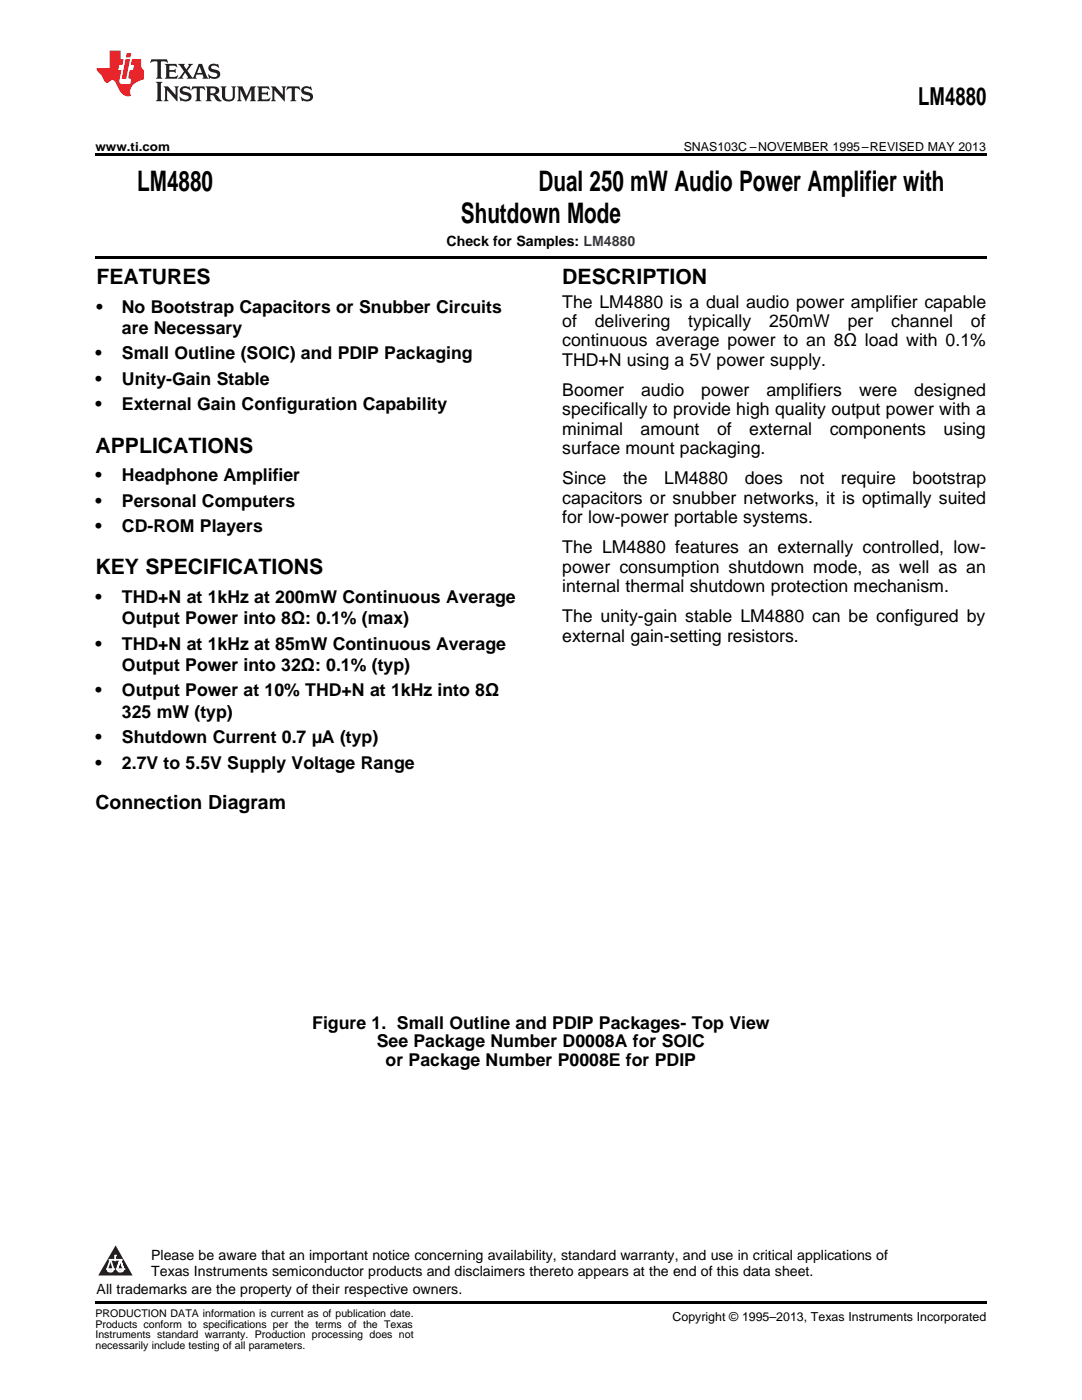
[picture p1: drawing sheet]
<svg xmlns="http://www.w3.org/2000/svg" width="216mm" height="279mm" viewBox="0 0 216 279" stroke-linecap="round" stroke-linejoin="round" font-family="sans-serif">
<defs><g id="words">
<g font-size="5.6">
<text x="27.4" y="38.1">LM4880</text>
<text x="107.5" y="38.1">Dual 250 mW Audio Power Amplifier with</text>
<text x="92" y="44.4">Shutdown Mode</text>
</g>
<text font-size="4.9" x="183.2" y="21">LM4880</text>
<g font-size="4.2">
<text x="19.2" y="56.7">FEATURES</text>
<text x="112.2" y="56.7">DESCRIPTION</text>
<text x="19" y="90.3">APPLICATIONS</text>
<text x="19" y="114.7">KEY SPECIFICATIONS</text>
</g>
<text font-size="3.9" x="19" y="161.5">Connection Diagram</text>
<g font-size="3.5">
<text x="19.2" y="62.4">•</text>
<text x="24.3" y="62.4">No Bootstrap Capacitors or Snubber Circuits</text>
<text x="112.2" y="61.4">The LM4880 is a dual audio power amplifier capable</text>
<text x="112.2" y="65.3">of</text>
<text x="118.7" y="65.3">delivering</text>
<text x="137.3" y="65.3">typically</text>
<text x="153.5" y="65.3">250mW</text>
<text x="169.2" y="65.3">per</text>
<text x="177.8" y="65.3">channel</text>
<text x="193.7" y="65.3">of</text>
<text x="19" y="71.7">•</text>
<text x="24.3" y="66.6">are Necessary</text>
<text x="24.3" y="71.7">Small Outline (SOIC) and PDIP Packaging</text>
<text x="112.2" y="69.1">continuous average power to an 8Ω load with 0.1%</text>
<text x="19" y="76.8">•</text>
<text x="24.3" y="76.8">Unity-Gain Stable</text>
<text x="112.2" y="73">THD+N using a 5V power supply.</text>
<text x="19" y="81.8">•</text>
<text x="24.3" y="81.8">External Gain Configuration Capability</text>
<text x="112.2" y="79">Boomer</text>
<text x="112.2" y="82.9">specifically to provide high quality output power with a</text>
<text x="127.9" y="79">audio</text>
<text x="139.9" y="79">power</text>
<text x="152.9" y="79">amplifiers</text>
<text x="171.4" y="79">were</text>
<text x="182.4" y="79">designed</text>
<text x="112.2" y="86.8">minimal</text>
<text x="127.8" y="86.8">amount</text>
<text x="143.1" y="86.8">of</text>
<text x="149.5" y="86.8">external</text>
<text x="165.6" y="86.8">components</text>
<text x="188.3" y="86.8">using</text>
<text x="112.2" y="90.7">surface mount packaging.</text>
<text x="19" y="96">•</text>
<text x="19" y="101.1">•</text>
<text x="24.3" y="96">Headphone Amplifier</text>
<text x="24.3" y="101.1">Personal Computers</text>
<text x="112.2" y="96.7">Since</text>
<text x="112.2" y="100.5">capacitors or snubber networks, it is optimally suited</text>
<text x="124.3" y="96.7">the</text>
<text x="132.5" y="96.7">LM4880</text>
<text x="148.6" y="96.7">does</text>
<text x="159.6" y="96.7">not</text>
<text x="167.8" y="96.7">require</text>
<text x="182.1" y="96.7">bootstrap</text>
<text x="19" y="106.2">•</text>
<text x="24.3" y="106.2">CD-ROM Players</text>
<text x="112.2" y="104.4">for low-power portable systems.</text>
<text x="112.2" y="110.4">The LM4880 features an externally controlled, low-</text>
<text x="112.2" y="114.3">power consumption shutdown mode, as well as an</text>
<text x="112.2" y="118.2">internal thermal shutdown protection mechanism.</text>
<text x="19" y="120.4">•</text>
<text x="24.3" y="120.4">THD+N at 1kHz at 200mW Continuous Average</text>
<text x="24.3" y="124.6">Output Power into 8Ω: 0.1% (max)</text>
<text x="112.2" y="124.2">The unity-gain stable LM4880 can be configured by</text>
<text x="19" y="129.7">•</text>
<text x="24.3" y="129.7">THD+N at 1kHz at 85mW Continuous Average</text>
<text x="112.2" y="128.1">external gain-setting resistors.</text>
<text x="24.3" y="133.9">Output Power into 32Ω: 0.1% (typ)</text>
<text x="19" y="139">•</text>
<text x="24.3" y="139">Output Power at 10% THD+N at 1kHz into 8Ω</text>
<text x="24.3" y="143.2">325 mW (typ)</text>
<text x="19" y="148.3">•</text>
<text x="24.3" y="148.3">Shutdown Current 0.7 µA (typ)</text>
<text x="19" y="153.4">•</text>
<text x="24.3" y="153.4">2.7V to 5.5V Supply Voltage Range</text>
<text x="62.3" y="205.3">Figure 1. Small Outline and PDIP Packages- Top View</text>
<text x="75.2" y="209">See Package Number D0008A for SOIC</text>
<text x="76.9" y="212.7">or Package Number P0008E for PDIP</text>
</g>
<g font-size="2.8">
<text x="89.1" y="49">Check for Samples: LM4880</text>
<text x="30.2" y="251.5">Please be aware that an important notice concerning availability, standard warranty, and use in critical applications of</text>
<text x="30.2" y="254.7">Texas Instruments semiconductor products and disclaimers thereto appears at the end of this data sheet.</text>
<text x="19.3" y="258.2">All trademarks are the property of their respective owners.</text>
</g>
<g font-size="2.5">
<text x="19" y="30.1">www.ti.com</text>
<text x="136.4" y="30.1">SNAS103C –NOVEMBER 1995–REVISED MAY 2013</text>
<text x="134.2" y="263.6">Copyright © 1995–2013, Texas Instruments Incorporated</text>
</g>
<g font-size="2.1">
<text x="19" y="262.9">PRODUCTION DATA information is current as of publication date.</text>
<text x="19" y="265">Products conform to specifications per the terms of the Texas</text>
<text x="19" y="267.1">Instruments standard warranty. Production processing does not</text>
<text x="19" y="269.2">necessarily include testing of all parameters.</text>
</g>
<g font-size=".4" fill="#fff">
<text x="19" y="56.5">1</text>
<text x="19" y="258.2">2</text>
</g>
</g></defs>
<path d="M19 259.7h177.8v.5h-177.8z" fill="#000"/>
<path d="M23.1 248.5l3.4 6.1h-6.9z" fill="#231f20"/>
<path d="M21.4 253.3h1.2l-.3 .5h-.3a.55 .55 0 0 1-.6-.5z" fill-rule="evenodd" fill="#fff"/>
<path d="M21.4 253.3h1.2l-.3 .5h-.3a.55 .55 0 0 1-.6-.5z" fill="none" stroke="#231f20" stroke-width=".34"/>
<path d="M21.4 253.3l1.2 .1-.3 .4h-.5z" fill="none" stroke="#fff" stroke-width=".34"/>
<path d="M23 251.5h.1" fill="none" stroke="#fff" stroke-width=".34"/>
<path d="M23 250.6v.9z" fill="#fff"/>
<path d="M23 250.6v.9z" fill="none" stroke="#fff" stroke-width=".34"/>
<circle cx="23" cy="250.6" r=".17" fill="#fff"/>
<path d="M21.9 251.4h.1" fill="none" stroke="#fff" stroke-width=".34"/>
<path d="M21.9 251.4h2.3z" fill="#fff"/>
<path d="M21.9 251.4h2.3z" fill="none" stroke="#fff" stroke-width=".34"/>
<circle cx="24.2" cy="251.4" r=".17" fill="#fff"/>
<path d="M23.3 253.3h.1" fill="none" stroke="#fff" stroke-width=".34"/>
<path d="M24 251.4l-.7 1.9z" fill="#fff"/>
<path d="M24 251.4l-.7 1.9z" fill="none" stroke="#fff" stroke-width=".34"/>
<path d="M24 251.4l.7 1.9z" fill="#fff"/>
<path d="M24 251.4l.7 1.9z" fill="none" stroke="#fff" stroke-width=".34"/>
<path d="M24.6 253.3h.1" fill="none" stroke="#fff" stroke-width=".34"/>
<circle cx="21.4" cy="253.3" r=".17" fill="#fff"/>
<path d="M22.1 251.4l-.7 1.9z" fill="#fff"/>
<path d="M22.1 251.4l-.7 1.9z" fill="none" stroke="#fff" stroke-width=".34"/>
<path d="M22.1 251.4l.5 1.9z" fill="#fff"/>
<path d="M22.1 251.4l.5 1.9z" fill="none" stroke="#fff" stroke-width=".34"/>
<circle cx="22.6" cy="253.3" r=".17" fill="#fff"/>
<path d="M23.4 253.3h1.3a.65 .65 0 0 1-.7 .5 .65 .65 0 0 1-.6-.5z" fill-rule="evenodd" fill="#fff"/>
<path d="M23.4 253.3h1.3a.65 .65 0 0 1-.7 .5 .65 .65 0 0 1-.6-.5z" fill="none" stroke="#231f20" stroke-width=".34"/>
<path d="M23.4 253.3h1.3l-.4 .5h-.6z" fill="none" stroke="#fff" stroke-width=".34"/>
<path d="M23.3 253.3h.1" fill="none" stroke="#fff" stroke-width=".34"/>
<circle cx="24.7" cy="253.3" r=".17" fill="#fff"/>
<path d="M19 30.6h177.8v.5h-177.8zM19 51h177.8v.6h-177.8z" fill="#000"/>
<path d="M30.2 11.8l-.2 .8a1.31 1.31 0 0 1 1.4-.3v2.9l-.3 .5h1.3l-.3-.5v-2.7l.3-.3a1.09 1.09 0 0 1 1.1 .4l-.2-.8zM32.9 12.8l.3 .4v2l-.3 .5h2.4l.2-.7a1.48 1.48 0 0 1-1.7 .3v-1l1 .1 .2 .2v-.9l-.2 .3h-1v-.7l.2-.2a1.73 1.73 0 0 1 1.4 .3l-.2-.6zM35.5 12.8l1.2 1.4-.7 1-.5 .5h1.1l-.2-.3 .5-.9 .6 .9-.2 .3h2l-.3-.3 .2-.5h1.2l.2 .5-.2 .3h1.2l-.3-.4-1-2.5h-.6l-1.3 2.7-1-1.4 1.1-1.3h-1l.2 .2-.5 .9-.5-.9 .2-.2zM39.8 13.3l.5 1.3h-1zM41.9 12.9a.83 .83 0 0 0-.3 1 .83 .83 0 0 0 .8 .5l.8 .2 .2 .3a1 1 0 0 1-1 .5 1 1 0 0 1-.8-.6l.1 .9 .2-.1a1.65 1.65 0 0 0 2-.5 .89 .89 0 0 0-.8-1.2l-.8-.2-.2-.3a.91 .91 0 0 1 1.6 .2l-.2-.8h-.4a1.34 1.34 0 0 0-1.2 .1zM31.1 16.3l.3 .5v2.9l-.3 .5h1.3l-.3-.5v-2.9l.3-.5zM32.7 17.2l.2 .5v2l-.2 .5h.9l-.3-.5 .1-1.7 2 2.2v-2.5l.3-.5h-.9l.2 .3v1.4l-1.5-1.7zM36.2 17.4a.83 .83 0 0 0-.3 .9 .83 .83 0 0 0 .8 .6l.8 .2 .2 .3a1 1 0 0 1-1 .5 1 1 0 0 1-.8-.6l.1 .9 .2-.1a1.66 1.66 0 0 0 2-.5 .89 .89 0 0 0-.9-1.2l-.7-.2-.2-.3a.91 .91 0 0 1 1.6 .2l-.2-.9-.4 .1a1.36 1.36 0 0 0-1.2 .1zM38.4 17.2l-.2 .9a.61 .61 0 0 1 1.1-.3v1.9l-.4 .5h1.3l-.3-.5v-1.9l.2-.2a.81 .81 0 0 1 .8 .5l-.1-.9zM41 17.2l.3 .5v2l-.3 .5h1.3l-.3-.3v-.9a.72 .72 0 0 1 .9 .6 .85 .85 0 0 0 1.4 .5l-.5-.3-.5-.7-.3-.3a.78 .78 0 0 0 .7-.7 .78 .78 0 0 0-.7-.8zM42 17.7l.2-.1a.6 .6 0 0 1 .7 .1 .6 .6 0 0 1 .1 .7l-.2 .2h-.8zM44 17.2l.3 .3a3.4 3.4 0 0 0 .3 2.4 1.57 1.57 0 0 0 2.2-.3l.1-2.1 .2-.3h-1l.3 .5v1.5a.76 .76 0 0 1-.7 .7 .76 .76 0 0 1-.8-.7v-1.5l.3-.5zM47.3 17.2l.3 .5v2l-.3 .5h.9l-.2-.5v-1.8l1 2.3 1.1-2.3v1.8l-.2 .5h1.2l-.3-.5v-2l.3-.5h-1.1l-.8 2-.8-2zM51.3 17.2l.3 .5v2l-.3 .5h2.4l.2-.7a1.49 1.49 0 0 1-1.6 .3l-.1-1h1l.3 .3v-.9l-.3 .3h-1v-.7l.3-.2a1.73 1.73 0 0 1 1.4 .3l-.3-.7zM54.1 17.2l.3 .5v2l-.3 .5h1l-.4-.5 .1-1.7 2 2.2v-2.5l.3-.5h-.9l.2 .3v1.4l-1.5-1.7zM57.4 17.2l-.2 .9a.8 .8 0 0 1 1-.5v2.1l-.3 .5h1.3l-.4-.5v-1.9l.2-.2a.81 .81 0 0 1 .9 .5l-.2-.9zM60.4 17.4a.83 .83 0 0 0-.3 .9 .83 .83 0 0 0 .8 .6l.8 .2 .2 .3a1 1 0 0 1-1 .5 1 1 0 0 1-.8-.6l.2 .9 .1-.1a1.66 1.66 0 0 0 2-.5 .89 .89 0 0 0-.8-1.2l-.8-.2-.2-.3a.91 .91 0 0 1 1.6 .2l-.2-.9-.3 .1a1.35 1.35 0 0 0-1.3 .1z" fill="#231f20"/>
<path d="M21.9 10.1v3.5h-2.6a2.13 2.13 0 0 0 .9 1.4l.4 .6a.94 .94 0 0 0 1.1 .9 .75 .75 0 0 1 .6-.5 .75 .75 0 0 1 .7 .4l.5 1a2.1 2.1 0 0 0 2.6 1.7 2.2 2.2 0 0 1 1.7-3l.9-.3v-1.8a1.16 1.16 0 0 1-.5-1v-1.2h-1.9l-.2 1.2h.7l-.3 1h-.6l-.3 1.3v.3l.6 .1-.2 1.1h-.9a.93 .93 0 0 1-1.3-.8l.4-2h-.6l.2-1h.6l.3-1.2h-.6v-1.7zM25.1 11.8l-.8 3.9h.9l.7-3.9zM25.3 10.6l-.2 .9h.9l.2-.9z" fill="#ee1d23"/>
<use href="#words"/>
</svg>
